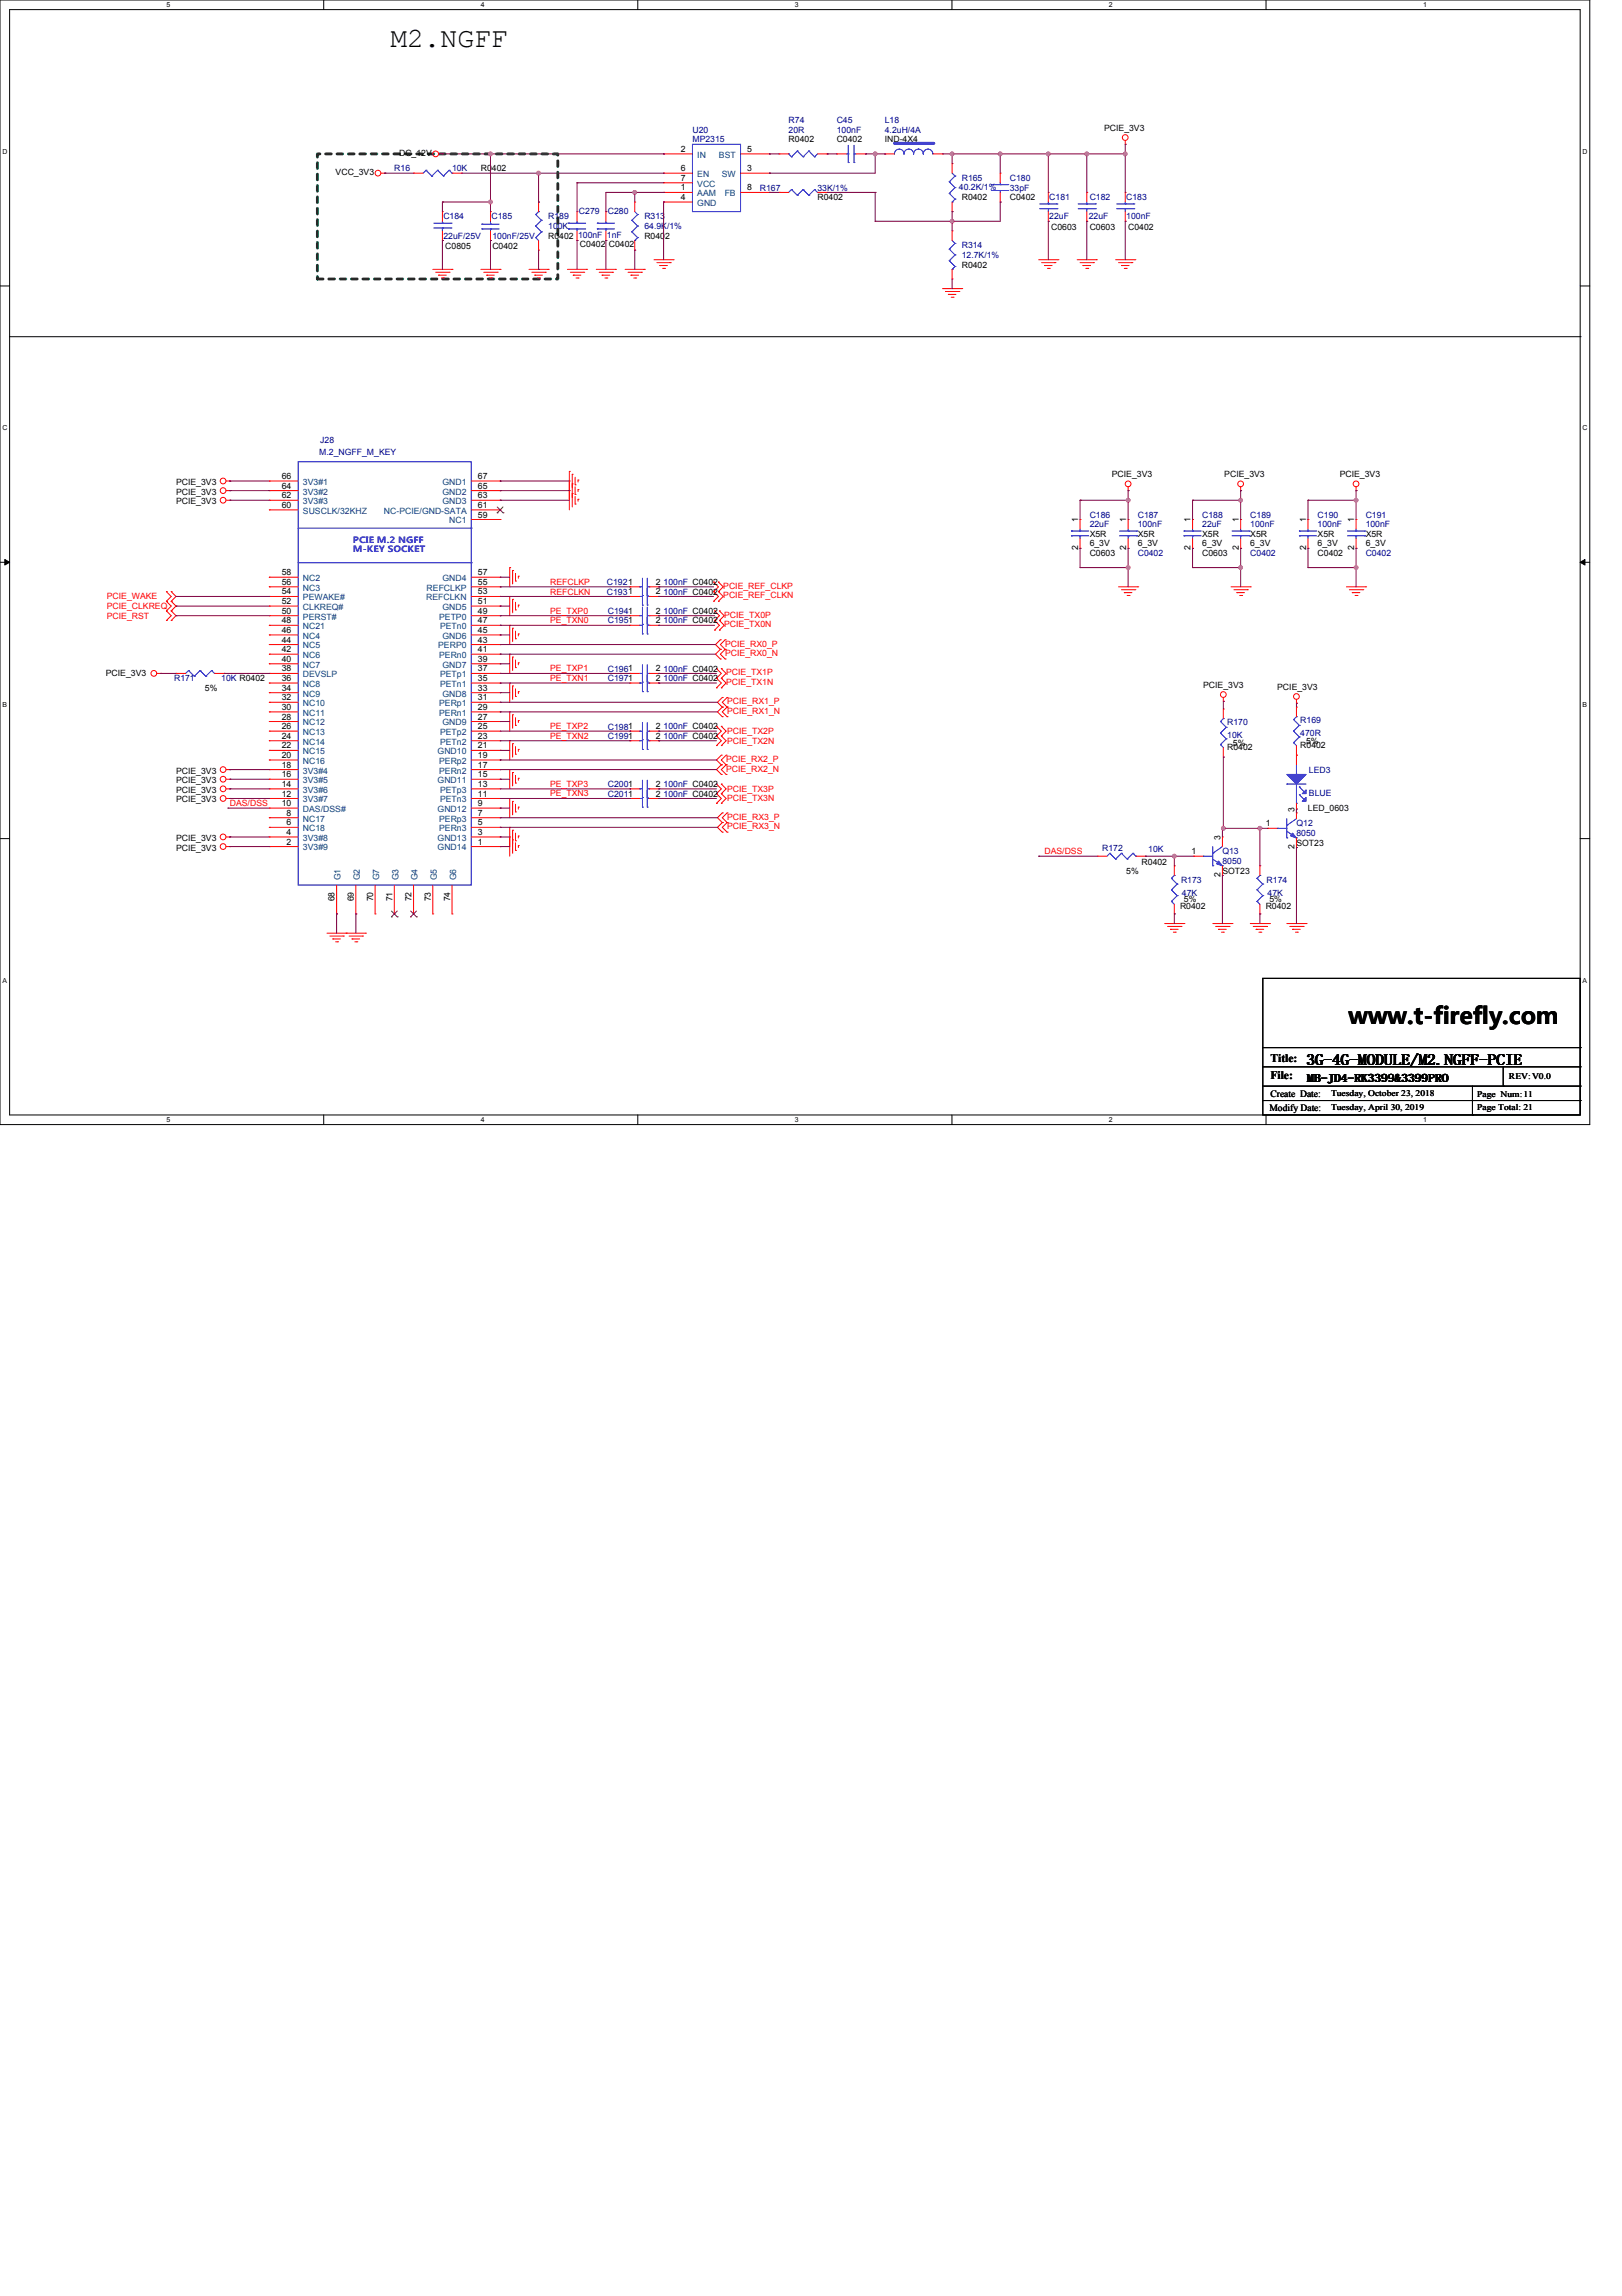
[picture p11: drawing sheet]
<svg xmlns="http://www.w3.org/2000/svg" width="210mm" height="297mm" viewBox="0 0 210 297" stroke-linecap="round" stroke-linejoin="round" font-family="sans-serif">
<defs><g id="words">
<text font-size="3.6" x="50.5" y="6.1">M2.NGFF</text>
<text font-size="3" x="174.5" y="132.5">www.t-firefly.com</text>
<text font-size="2" x="169.1" y="137.7">3G-4G-MODULE/M2.NGFF-PCIE</text>
<g font-size="1.5">
<text x="164.4" y="137.4">Title:</text>
<text x="164.4" y="139.6">File:</text>
<text x="169.2" y="139.9">MB-JD4-RK3399&amp;3399PRO</text>
</g>
<g font-size="1.2">
<text x="164.3" y="143.8">Modify Date:</text>
<text x="164.4" y="141.9">Create Date:</text>
</g>
<g font-size="1.1" fill="#000080">
<text x="89.6" y="17.2">U20</text>
<text x="102.1" y="15.9">R74</text>
<text x="102.1" y="17.2">20R</text>
<text x="108.3" y="15.9">C45</text>
<text x="108.3" y="17.2">100nF</text>
<text x="114.5" y="15.9">L18</text>
<text x="114.5" y="17.2">4.2uH/4A</text>
<text x="51" y="22.2">R16</text>
<text x="58.5" y="22.2">10K</text>
<text x="89.6" y="18.4">MP2315</text>
<text x="124.5" y="23.4">R165</text>
<text x="130.7" y="23.4">C180</text>
<text x="57.4" y="28.4">C184</text>
<text x="63.6" y="28.4">C185</text>
<text x="70.9" y="28.4">R189</text>
<text x="70.9" y="29.6">100K</text>
<text x="74.9" y="27.6">C279</text>
<text x="78.7" y="27.6">C280</text>
<text x="83.4" y="28.4">R313</text>
<text x="83.4" y="29.6">64.9K/1%</text>
<text x="98.3" y="24.7">R167</text>
<text x="105.8" y="24.7">33K/1%</text>
<text x="124.1" y="24.5">40.2K/1%</text>
<text x="130.7" y="24.7">33pF</text>
<text x="135.8" y="25.9">C181</text>
<text x="135.8" y="28.4">22uF</text>
<text x="140.9" y="28.4">22uF</text>
<text x="141" y="25.9">C182</text>
<text x="145.7" y="25.9">C183</text>
<text x="145.7" y="28.4">100nF</text>
<text x="57.4" y="30.9">22uF/25V</text>
<text x="63.7" y="30.9">100nF/25V</text>
<text x="74.8" y="30.7">100nF 1nF</text>
<text x="124.5" y="32.1">R314</text>
<text x="124.5" y="33.4">12.7K/1%</text>
<text x="41.3" y="58.9">M.2_NGFF_M_KEY</text>
<text x="41.4" y="57.3">J28</text>
<text x="141" y="67">C186</text>
<text x="141" y="68.2">22uF</text>
<text x="147.2" y="67">C187</text>
<text x="147.2" y="68.2">100nF</text>
<text x="147.2" y="71.9">C0402</text>
<text x="155.6" y="67">C188</text>
<text x="155.6" y="68.2">22uF</text>
<text x="161.8" y="67">C189</text>
<text x="161.8" y="68.2">100nF</text>
<text x="161.8" y="71.9">C0402</text>
<text x="170.5" y="67">C190</text>
<text x="170.5" y="68.2">100nF</text>
<text x="176.7" y="67">C191</text>
<text x="176.7" y="68.2">100nF</text>
<text x="176.7" y="71.9">C0402</text>
<text x="78.5" y="76.9">C1931</text>
<text x="78.5" y="75.7">C1921</text>
<text x="85.9" y="76.9">100nF C0402</text>
<text x="85.9" y="75.7">100nF C0402</text>
<text x="78.7" y="79.4">C1941</text>
<text x="78.7" y="80.7">C1951</text>
<text x="85.9" y="79.4">100nF C0402</text>
<text x="85.9" y="80.7">100nF C0402</text>
<text x="22.5" y="88.1">R171</text>
<text x="28.6" y="88.1">10K R0402</text>
<text x="78.7" y="86.9">C1961</text>
<text x="78.7" y="88.1">C1971</text>
<text x="85.9" y="86.9">100nF C0402</text>
<text x="85.9" y="88.1">100nF C0402</text>
<text x="78.7" y="94.5">C1981</text>
<text x="78.7" y="95.6">C1991</text>
<text x="85.9" y="94.3">100nF C0402</text>
<text x="85.9" y="95.6">100nF C0402</text>
<text x="158.8" y="93.9">R170</text>
<text x="158.8" y="95.5">10K</text>
<text x="168.3" y="93.6">R169</text>
<text x="168.3" y="95.2">470R</text>
<text x="78.7" y="101.8">C2001</text>
<text x="85.9" y="101.8">100nF C0402</text>
<text x="169.4" y="99.9">LED3</text>
<text x="78.7" y="103.1">C2011</text>
<text x="85.9" y="103.1">100nF C0402</text>
<text x="167.8" y="106.9">Q12</text>
<text x="169.4" y="102.9">BLUE</text>
<text x="142.6" y="110.2">R172</text>
<text x="148.6" y="110.3">10K</text>
<text x="158.2" y="110.5">Q13</text>
<text x="158.2" y="111.8">8050</text>
<text x="167.8" y="108.2">8050</text>
<text x="152.8" y="114.3">R173</text>
<text x="153" y="115.9">47K</text>
<text x="163.9" y="114.3">R174</text>
<text x="164" y="115.9">47K</text>
</g>
<g font-size="1.1">
<text x="142.9" y="16.9">PCIE_3V3</text>
<text x="43.4" y="22.7">VCC_3V3</text>
<text x="51.7" y="20.2">DC_12V</text>
<text x="62.2" y="22.2">R0402</text>
<text x="88.1" y="19.7">2</text>
<text x="88.1" y="22.1">6</text>
<text x="88.1" y="23.4">7</text>
<text x="96.7" y="22.1">3</text>
<text x="96.7" y="19.7">5</text>
<text x="102.1" y="18.4">R0402</text>
<text x="108.3" y="18.4">C0402</text>
<text x="114.5" y="18.4">IND-4X4</text>
<text x="88.1" y="24.6">1</text>
<text x="88.1" y="25.9">4</text>
<text x="96.7" y="24.6">8</text>
<text x="105.8" y="25.9">R0402</text>
<text x="124.5" y="25.9">R0402</text>
<text x="130.7" y="25.9">C0402</text>
<text x="136" y="29.8">C0603</text>
<text x="141" y="29.8">C0603</text>
<text x="146" y="29.8">C0402</text>
<text x="57.6" y="32.2">C0805</text>
<text x="63.7" y="32.2">C0402</text>
<text x="70.9" y="30.9">R0402</text>
<text x="75.1" y="32">C0402</text>
<text x="78.8" y="32">C0402</text>
<text x="83.4" y="30.9">R0402</text>
<text x="124.5" y="34.6">R0402</text>
<text x="22.8" y="65.2">PCIE_3V3</text>
<text x="22.8" y="64">PCIE_3V3</text>
<text x="22.8" y="62.7">PCIE_3V3</text>
<text x="36.5" y="65.7">60</text>
<text x="36.5" y="64.5">62</text>
<text x="36.5" y="63.2">64</text>
<text x="36.5" y="62">66</text>
<text x="61.9" y="65.7">61</text>
<text x="61.9" y="64.5">63</text>
<text x="61.9" y="62">67</text>
<text x="61.9" y="63.2">65</text>
<text x="143.9" y="61.7">PCIE_3V3</text>
<text x="158.4" y="61.7">PCIE_3V3</text>
<text x="173.4" y="61.7">PCIE_3V3</text>
<text x="61.9" y="67">59</text>
<text x="139.5" y="71.2" transform="rotate(-90 139.5 71.2)">2</text>
<text x="139.5" y="67.6" transform="rotate(-90 139.5 67.6)">1</text>
<text x="141" y="71.9">C0603</text>
<text x="141" y="69.5">X5R</text>
<text x="141" y="70.7">6_3V</text>
<text x="145.7" y="71.2" transform="rotate(-90 145.7 71.2)">2</text>
<text x="145.7" y="67.6" transform="rotate(-90 145.7 67.6)">1</text>
<text x="147.2" y="69.5">X5R</text>
<text x="147.2" y="70.7">6_3V</text>
<text x="154.1" y="71.2" transform="rotate(-90 154.1 71.2)">2</text>
<text x="154.1" y="67.6" transform="rotate(-90 154.1 67.6)">1</text>
<text x="155.6" y="71.9">C0603</text>
<text x="155.6" y="69.5">X5R</text>
<text x="155.6" y="70.7">6_3V</text>
<text x="160.3" y="71.2" transform="rotate(-90 160.3 71.2)">2</text>
<text x="160.3" y="67.6" transform="rotate(-90 160.3 67.6)">1</text>
<text x="161.8" y="69.5">X5R</text>
<text x="161.8" y="70.7">6_3V</text>
<text x="169" y="71.2" transform="rotate(-90 169 71.2)">2</text>
<text x="169" y="67.6" transform="rotate(-90 169 67.6)">1</text>
<text x="170.5" y="71.9">C0402</text>
<text x="170.5" y="69.5">X5R</text>
<text x="170.5" y="70.7">6_3V</text>
<text x="175.2" y="71.2" transform="rotate(-90 175.2 71.2)">2</text>
<text x="175.2" y="67.6" transform="rotate(-90 175.2 67.6)">1</text>
<text x="176.7" y="69.5">X5R</text>
<text x="176.7" y="70.7">6_3V</text>
<text x="36.5" y="76.9">54</text>
<text x="36.5" y="75.7">56</text>
<text x="36.5" y="74.4">58</text>
<text x="61.9" y="76.9">53</text>
<text x="61.9" y="75.7">55</text>
<text x="61.9" y="74.4">57</text>
<text x="84.9" y="76.9">2</text>
<text x="84.9" y="75.7">2</text>
<text x="36.5" y="83.1">44</text>
<text x="36.5" y="81.9">46</text>
<text x="36.5" y="80.6">48</text>
<text x="36.5" y="79.4">50</text>
<text x="36.5" y="78.2">52</text>
<text x="61.9" y="83.1">43</text>
<text x="61.9" y="81.9">45</text>
<text x="61.9" y="80.6">47</text>
<text x="61.9" y="79.4">49</text>
<text x="61.9" y="78.2">51</text>
<text x="84.9" y="79.4">2</text>
<text x="84.9" y="80.6">2</text>
<text x="13.7" y="87.5">PCIE_3V3</text>
<text x="26.5" y="89.4">5%</text>
<text x="36.5" y="89.4">34</text>
<text x="36.5" y="88.1">36</text>
<text x="36.5" y="86.9">38</text>
<text x="36.5" y="85.6">40</text>
<text x="36.5" y="84.4">42</text>
<text x="61.9" y="89.4">33</text>
<text x="61.9" y="88.1">35</text>
<text x="61.9" y="86.9">37</text>
<text x="61.9" y="85.6">39</text>
<text x="61.9" y="84.4">41</text>
<text x="84.9" y="86.9">2</text>
<text x="84.9" y="88.1">2</text>
<text x="155.7" y="89">PCIE_3V3</text>
<text x="165.3" y="89.2">PCIE_3V3</text>
<text x="36.5" y="95.6">24</text>
<text x="36.5" y="94.3">26</text>
<text x="36.5" y="93.1">28</text>
<text x="36.5" y="91.8">30</text>
<text x="36.5" y="90.6">32</text>
<text x="61.9" y="95.6">23</text>
<text x="61.9" y="90.6">31</text>
<text x="61.9" y="91.8">29</text>
<text x="61.9" y="93.1">27</text>
<text x="61.9" y="94.3">25</text>
<text x="84.9" y="94.3">2</text>
<text x="84.9" y="95.6">2</text>
<text x="22.8" y="101.3">PCIE_3V3</text>
<text x="22.8" y="100.1">PCIE_3V3</text>
<text x="36.5" y="101.8">14</text>
<text x="36.5" y="100.6">16</text>
<text x="36.5" y="99.3">18</text>
<text x="36.5" y="98.1">20</text>
<text x="36.5" y="96.8">22</text>
<text x="61.9" y="101.8">13</text>
<text x="61.9" y="100.6">15</text>
<text x="61.9" y="99.3">17</text>
<text x="61.9" y="98.1">19</text>
<text x="61.9" y="96.8">21</text>
<text x="84.9" y="101.8">2</text>
<text x="158.8" y="97">R0402</text>
<text x="159.6" y="96.5">5%</text>
<text x="168.3" y="96.7">R0402</text>
<text x="169" y="96.2">5%</text>
<text x="22.8" y="103.8">PCIE_3V3</text>
<text x="22.8" y="102.6">PCIE_3V3</text>
<text x="36.5" y="104.3">10</text>
<text x="36.5" y="103">12</text>
<text x="37.1" y="106.8">6</text>
<text x="37.1" y="105.5">8</text>
<text x="61.9" y="106.8">5</text>
<text x="61.9" y="105.5">7</text>
<text x="61.9" y="104.3">9</text>
<text x="61.9" y="103">11</text>
<text x="84.9" y="103">2</text>
<text x="163.8" y="106.9">1</text>
<text x="167.5" y="105" transform="rotate(-90 167.5 105)">3</text>
<text x="169.3" y="104.9">LED_0603</text>
<text x="22.8" y="110">PCIE_3V3</text>
<text x="22.8" y="108.8">PCIE_3V3</text>
<text x="37.1" y="109.3">2</text>
<text x="37.1" y="108">4</text>
<text x="61.9" y="109.3">1</text>
<text x="61.9" y="108">3</text>
<text x="145.7" y="113">5%</text>
<text x="147.7" y="111.9">R0402</text>
<text x="154.2" y="110.5">1</text>
<text x="157.9" y="113.5" transform="rotate(-90 157.9 113.5)">2</text>
<text x="157.9" y="108.7" transform="rotate(-90 157.9 108.7)">3</text>
<text x="158.2" y="113">SOT23</text>
<text x="167.5" y="109.9" transform="rotate(-90 167.5 109.9)">2</text>
<text x="167.8" y="109.4">SOT23</text>
<text x="43.3" y="116.6" transform="rotate(-90 43.3 116.6)">68</text>
<text x="45.8" y="116.6" transform="rotate(-90 45.8 116.6)">69</text>
<text x="48.3" y="116.6" transform="rotate(-90 48.3 116.6)">70</text>
<text x="50.8" y="116.6" transform="rotate(-90 50.8 116.6)">71</text>
<text x="53.3" y="116.6" transform="rotate(-90 53.3 116.6)">72</text>
<text x="55.8" y="116.6" transform="rotate(-90 55.8 116.6)">73</text>
<text x="58.2" y="116.6" transform="rotate(-90 58.2 116.6)">74</text>
<text x="152.7" y="117.6">R0402</text>
<text x="153.2" y="116.8">5%</text>
<text x="163.8" y="117.6">R0402</text>
<text x="164.3" y="116.8">5%</text>
<text x="172.3" y="141.8">Tuesday, October 23, 2018</text>
<text x="172.3" y="143.6">Tuesday, April 30, 2019</text>
<text x="191.2" y="141.9">Page Num:11</text>
<text x="191.2" y="143.6">Page Total: 21</text>
<text x="195.3" y="139.6">REV:V0.0</text>
</g>
<g font-size="1.1" fill="#004080">
<text x="90.2" y="20.4">IN</text>
<text x="90.2" y="22.9">EN</text>
<text x="93" y="20.4">BST</text>
<text x="93.4" y="22.9">SW</text>
<text x="90.2" y="24.1">VCC</text>
<text x="90.2" y="25.4">AAM</text>
<text x="90.2" y="26.6">GND</text>
<text x="93.8" y="25.4">FB</text>
<text x="39.2" y="65.2">3V3#3</text>
<text x="39.2" y="64">3V3#2</text>
<text x="39.2" y="62.7">3V3#1</text>
<text x="57.3" y="65.2">GND3</text>
<text x="57.3" y="62.7">GND1</text>
<text x="57.3" y="64">GND2</text>
<text x="39.2" y="66.5">SUSCLK/32KHZ</text>
<text x="49.7" y="66.5">NC-PCIE/GND-SATA</text>
<text x="58.1" y="67.7">NC1</text>
<text x="39.2" y="77.7">PEWAKE#</text>
<text x="39.2" y="76.4">NC3</text>
<text x="39.2" y="75.2">NC2</text>
<text x="55.1" y="77.7">REFCLKN</text>
<text x="55.2" y="76.4">REFCLKP</text>
<text x="57.3" y="75.2">GND4</text>
<text x="39.2" y="83.9">NC5</text>
<text x="39.2" y="82.6">NC4</text>
<text x="39.2" y="81.4">NC21</text>
<text x="39.2" y="80.2">PERST#</text>
<text x="39.2" y="78.9">CLKREQ#</text>
<text x="56.7" y="83.9">PERP0</text>
<text x="56.8" y="80.2">PETP0</text>
<text x="56.9" y="81.4">PETn0</text>
<text x="57.3" y="82.6">GND6</text>
<text x="57.3" y="78.9">GND5</text>
<text x="39.2" y="88.9">NC8</text>
<text x="39.2" y="87.6">DEVSLP</text>
<text x="39.2" y="86.4">NC7</text>
<text x="39.2" y="85.1">NC6</text>
<text x="56.8" y="85.1">PERn0</text>
<text x="56.9" y="88.9">PETn1</text>
<text x="56.9" y="87.6">PETp1</text>
<text x="57.3" y="86.4">GND7</text>
<text x="39.2" y="95.1">NC13</text>
<text x="39.2" y="93.8">NC12</text>
<text x="39.2" y="92.6">NC11</text>
<text x="39.2" y="91.4">NC10</text>
<text x="39.2" y="90.1">NC9</text>
<text x="56.8" y="91.4">PERp1</text>
<text x="56.8" y="92.6">PERn1</text>
<text x="56.9" y="95.1">PETp2</text>
<text x="57.3" y="90.1">GND8</text>
<text x="57.3" y="93.8">GND9</text>
<text x="39.2" y="101.3">3V3#5</text>
<text x="39.2" y="100.1">3V3#4</text>
<text x="39.2" y="98.8">NC16</text>
<text x="39.2" y="97.6">NC15</text>
<text x="39.2" y="96.3">NC14</text>
<text x="56.6" y="101.3">GND11</text>
<text x="56.6" y="97.6">GND10</text>
<text x="56.8" y="100.1">PERn2</text>
<text x="56.8" y="98.8">PERp2</text>
<text x="56.9" y="96.3">PETn2</text>
<text x="39.2" y="107.5">NC18</text>
<text x="39.2" y="106.3">NC17</text>
<text x="39.2" y="105">DAS/DSS#</text>
<text x="39.2" y="103.8">3V3#7</text>
<text x="39.2" y="102.6">3V3#6</text>
<text x="56.6" y="105">GND12</text>
<text x="56.8" y="107.5">PERn3</text>
<text x="56.8" y="106.3">PERp3</text>
<text x="56.9" y="103.8">PETn3</text>
<text x="56.9" y="102.6">PETp3</text>
<text x="39.2" y="110">3V3#9</text>
<text x="39.2" y="108.8">3V3#8</text>
<text x="44.1" y="113.9" transform="rotate(-90 44.1 113.9)">G1</text>
<text x="46.6" y="113.9" transform="rotate(-90 46.6 113.9)">G2</text>
<text x="49.1" y="113.9" transform="rotate(-90 49.1 113.9)">G7</text>
<text x="51.5" y="113.9" transform="rotate(-90 51.5 113.9)">G3</text>
<text x="54" y="113.9" transform="rotate(-90 54 113.9)">G4</text>
<text x="56.5" y="113.9" transform="rotate(-90 56.5 113.9)">G5</text>
<text x="56.6" y="110">GND14</text>
<text x="56.6" y="108.8">GND13</text>
<text x="59" y="113.9" transform="rotate(-90 59 113.9)">G6</text>
</g>
<g font-size="1.1" fill="#00f">
<text x="45.7" y="70.3">PCIE M.2 NGFF</text>
<text x="45.7" y="71.4">M-KEY SOCKET</text>
</g>
<g font-size="1.1" fill="#f00">
<text x="13.8" y="77.5">PCIE_WAKE</text>
<text x="71.2" y="76.9">REFCLKN</text>
<text x="71.2" y="75.7">REFCLKP</text>
<text x="93.6" y="76.2">PCIE_REF_CLKP</text>
<text x="93.6" y="77.4">PCIE_REF_CLKN</text>
<text x="13.8" y="80">PCIE_RST</text>
<text x="13.8" y="78.8">PCIE_CLKREQ</text>
<text x="71.2" y="80.6">PE_TXN0</text>
<text x="71.2" y="79.4">PE_TXP0</text>
<text x="93.7" y="79.9">PCIE_TX0P</text>
<text x="93.7" y="81.2">PCIE_TX0N</text>
<text x="93.8" y="83.6">PCIE_RX0_P</text>
<text x="71.2" y="86.8">PE_TXP1</text>
<text x="71.2" y="88.1">PE_TXN1</text>
<text x="93.8" y="84.9">PCIE_RX0_N</text>
<text x="94" y="87.4">PCIE_TX1P</text>
<text x="94" y="88.6">PCIE_TX1N</text>
<text x="71.2" y="94.3">PE_TXP2</text>
<text x="71.2" y="95.6">PE_TXN2</text>
<text x="94.1" y="92.4">PCIE_RX1_N</text>
<text x="94.1" y="91.1">PCIE_RX1_P</text>
<text x="94.1" y="95">PCIE_TX2P</text>
<text x="71.2" y="101.8">PE_TXP3</text>
<text x="94" y="99.8">PCIE_RX2_N</text>
<text x="94" y="98.6">PCIE_RX2_P</text>
<text x="94.1" y="96.2">PCIE_TX2N</text>
<text x="29.7" y="104.3">DAS/DSS</text>
<text x="71.2" y="103">PE_TXN3</text>
<text x="94.1" y="102.4">PCIE_TX3P</text>
<text x="94.1" y="103.7">PCIE_TX3N</text>
<text x="94.1" y="107.3">PCIE_RX3_N</text>
<text x="94.1" y="106">PCIE_RX3_P</text>
<text x="135.2" y="110.5">DAS/DSS</text>
</g>
<g font-size=".9">
<text x="21.6" y=".9">5</text>
<text x="62.2" y=".9">4</text>
<text x="102.9" y=".9">3</text>
<text x="143.5" y=".9">2</text>
<text x="184.2" y=".9">1</text>
<text x=".3" y="19.9">D</text>
<text x="204.8" y="19.9">D</text>
<text x=".3" y="55.7">C</text>
<text x="204.8" y="55.7">C</text>
<text x=".3" y="91.4">B</text>
<text x="204.8" y="91.4">B</text>
<text x=".3" y="127.2">A</text>
<text x="204.8" y="127.2">A</text>
<text x="21.6" y="145.2">5</text>
<text x="62.2" y="145.2">4</text>
<text x="102.9" y="145.2">3</text>
<text x="143.5" y="145.2">2</text>
<text x="184.2" y="145.2">1</text>
</g>
</g></defs>
<path d="M0 0h205.7v145.5h-205.7zM1.2 1.2h203.3v143h-203.3z" fill="none" stroke="#000" stroke-width=".13"/>
<g fill="#fff">
<path d="M21.6 .1h.5v1h-.5z"/>
<path d="M21.6 144.4h.5v1h-.5z"/>
</g>
<path d="M41.9 0v1.2M41.9 144.2v1.3" fill="none" stroke="#000" stroke-width=".13"/>
<g fill="#fff">
<path d="M62.2 .1h.5v1h-.5z"/>
<path d="M62.2 144.4h.5v1h-.5z"/>
</g>
<path d="M82.5 0v1.2M82.5 144.2v1.3" fill="none" stroke="#000" stroke-width=".13"/>
<g fill="#fff">
<path d="M102.9 .1h.5v1h-.5z"/>
<path d="M102.9 144.4h.5v1h-.5z"/>
</g>
<path d="M123.2 0v1.2M123.2 144.2v1.3" fill="none" stroke="#000" stroke-width=".13"/>
<g fill="#fff">
<path d="M143.5 .1h.5v1h-.5z"/>
<path d="M143.5 144.4h.5v1h-.5z"/>
</g>
<path d="M163.8 0v1.2M163.8 144.2v1.3" fill="none" stroke="#000" stroke-width=".13"/>
<g fill="#fff">
<path d="M184.2 .1h.5v1h-.5z"/>
<path d="M184.2 144.4h.5v1h-.5z"/>
<path d="M.3 19.1h.7v1h-.7z"/>
<path d="M204.8 19.1h.6v1h-.6z"/>
<path d="M.3 54.9h.7v1h-.7z"/>
<path d="M204.8 54.9h.6v1h-.6z"/>
</g>
<path d="M0 37h1.2M204.5 37h1.2" fill="none" stroke="#000" stroke-width=".13"/>
<g fill="#fff">
<path d="M.3 90.6h.6v1h-.6z"/>
<path d="M204.8 90.6h.6v1h-.6z"/>
</g>
<path d="M0 72.7h1.2M.6 72.4l.6 .3-.6 .4zM204.5 72.7l.6-.3v.7zM204.5 72.7h1.2" fill="none" stroke="#000" stroke-width=".13"/>
<path d="M.6 72.4l.6 .3-.6 .4zM204.5 72.7l.6-.3v.7z" fill="#000"/>
<g fill="#fff">
<path d="M.3 126.4h.6v1h-.6z"/>
<path d="M204.8 126.4h.6v1h-.6z"/>
</g>
<g fill="none" stroke="#000" stroke-width=".13">
<path d="M1.2 43.6h203.3M204.5 43.6h.1M0 108.5h1.2M204.5 108.5h1.2M163.4 126.6h41.1v17.6h-41.1zM163.4 135.5h41.1M163.4 138h41.1M194.5 138v2.5M204.5 135.5h.1M204.5 138h.1M163.4 140.5h41.1M163.4 142.4h41.1"/>
<path d="M190.6 144.2h.1M190.6 140.5v3.7M194.5 140.5h.1M204.5 140.5h.1M204.5 142.4h.1"/>
</g>
<path d="M41.1 19.9h31.1v16.2h-31.1z" fill="none" stroke="#008000" stroke-width=".37" stroke-dasharray=".7 .7"/>
<g fill="none" stroke="#f00" stroke-width=".13">
<path d="M56.8 19.9h.5M57.3 19.9h.1M145.6 18.7h.1M145.6 18.2v.5M49.3 22.4h.5M49.8 22.4h.1M56 34.8h2.5M56.4 35.2h1.7M56.8 35.6h.1M56.8 35.6h.9M57.1 36h.3M57.4 36h.1"/>
<path d="M58.1 35.2h.1M58.5 34.8h.1M62.2 34.8h2.5M62.6 35.2h1.7M63 35.6h.1M63 35.6h1M63.3 36h.3M63.5 31.1h.1M63.5 27.4h.1M63.5 27.4v1.2M63.5 29.9v1.2M63.6 36h.1"/>
<path d="M64.3 35.2h.1M64.7 34.8h.1M68.5 34.8h2.4M68.8 35.2h1.8M69.2 35.6h.1M69.2 35.6h1M69.6 36h.2M69.8 36h.1M70.6 35.2h.1M70.9 34.8h.1M73.4 34.8h2.5M73.8 35.2h1.7"/>
<path d="M74.2 35.6h.1M74.2 35.6h1M74.5 36h.3M74.8 36h.1M75.5 35.2h.1M75.9 34.8h.1M77.2 34.8h2.5M77.5 35.2h1.8M77.9 35.6h.1M77.9 35.6h1M78.3 36h.2M78.4 31.1h.1"/>
<path d="M78.4 27.4h.1M78.4 27.4v1.2M78.4 29.9v1.2M78.5 36h.1M79.3 35.2h.1M79.7 34.8h.1M80.9 34.8h2.5M81.3 35.2h1.7M81.6 35.6h.1M81.6 35.6h1M82 36h.3M82.3 36h.1"/>
<path d="M83 35.2h.1M83.4 34.8h.1M84.6 33.6h2.5M85 34h1.7M85.4 34.4h.1M85.4 34.4h1M85.8 34.7h.2M86 34.7h.1M86.7 34h.1M87.1 33.6h.1M122 37.3h2.5M122.3 37.7h1.8"/>
<path d="M122.7 38.1h.1M122.7 38.1h1M123.1 38.5h.2M123.2 29.9h.1M123.2 36.1h.1M123.2 29.9v1.2M123.2 34.8v1.3M123.3 38.5h.1M124.1 37.7h.1M124.5 37.3h.1M134.4 33.6h2.5M134.8 34h1.7"/>
<path d="M135.2 34.4h.1M135.2 34.4h1M135.5 34.7h.3M135.8 34.7h.1M136.5 34h.1M136.9 33.6h.1M139.4 33.6h2.5M139.8 34h1.7M140.1 34.4h.1M140.1 34.4h1M140.5 34.7h.3M140.8 34.7h.1"/>
<path d="M141.5 34h.1M141.9 33.6h.1M144.4 33.6h2.5M144.7 34h1.8M145.1 34.4h.1M145.1 34.4h1M145.5 34.7h.2M145.7 34.7h.1M146.5 34h.1M146.9 33.6h.1M21.5 79h.1M21.5 76.5h.1"/>
<path d="M21.5 77.8h.1M21.5 79l.7 .7-.7 .6M21.5 76.5l.7 .7-.7 .6M21.5 77.8l.7 .6-.7 .6M22.2 79h.1M22.2 77.8h.1M22.2 76.5h.1M22.2 79l.6 .7-.6 .6M22.2 76.5l.6 .7-.6 .6M22.2 77.8l.6 .6-.6 .6M29.2 64.7h.5M29.2 63.5h.5"/>
<path d="M29.2 62.2h.5M29.7 64.7h.1M29.7 63.5h.1M29.7 62.2h.1M66 77.2h.1M66 73.4h.1M66 73.4v2.5M66 77.2v2.5M66.3 77.5h.1M66.3 73.8h.1M66.3 73.8v1.7M66.3 77.5v1.8"/>
<path d="M66.7 78.9h.1M66.7 75.2h.1M66.7 74.2v1M66.7 77.9v1M67.1 78.3h.1M67.1 74.5h.1M67.1 74.5v.3M67.1 78.3v.2M73.7 61h.1M73.7 62.2h.1M73.7 63.5h.1M73.7 61v5"/>
<path d="M74.1 61.4h.1M74.1 62.6h.1M74.1 63.8h.1M74.1 61.4v4.2M74.4 62.7h.1M74.4 64h.1M74.4 65.2h.1M74.4 61.7v1M74.4 63v1M74.4 64.2v1M74.8 62.1h.1M74.8 63.3h.1"/>
<path d="M74.8 64.6h.1M74.8 62.1v.3M74.8 63.3v.3M74.8 64.6v.2M92.3 76.5h.1M92.3 75.3h.1M92.3 77.8h.1M92.3 75.3l.7 .6-.7 .6M92.3 76.5l.7 .7-.7 .6M92.5 79h.1M92.5 79l.6 .7-.6 .6M93 76.5h.1"/>
<path d="M93 75.3h.1M93 77.8h.1M93 75.3l.6 .6-.6 .6M93 76.5l.6 .7-.6 .6M93.1 79h.1M93.1 79l.6 .7-.6 .6M144.7 75.9h2.5M145.1 76.3h1.8M145.5 76.7h.1M145.5 76.7h1M145.9 77h.2M146 63.5h.1"/>
<path d="M146 63v.5M146.1 77h.1M146.9 76.3h.1M147.2 75.9h.1M159.3 75.9h2.5M159.7 76.3h1.7M160.1 76.7h.1M160.1 76.7h.9M160.4 77h.3M160.6 63.5h.1M160.6 63v.5M160.7 77h.1"/>
<path d="M161.4 76.3h.1M161.8 75.9h.1M174.2 75.9h2.5M174.6 76.3h1.8M175 76.7h.1M175 76.7h1M175.4 77h.2M175.5 63.5h.1M175.5 63v.5M175.6 77h.1M176.4 76.3h.1M176.7 75.9h.1"/>
<path d="M20.3 87.1h.5M20.8 87.1h.1M21.5 80.3h.1M22.2 80.3h.1M22.8 87.1h.1M22.8 87.1h1.2M27.8 87.1h1.2M29 87.1h.1M29.2 99.6h.5M29.7 99.6h.1M66 99.6h.1M66 95.8h.1"/>
<path d="M66 92.1h.1M66 88.4h.1M66 84.6h.1M66 80.9h.1M66 80.9v2.5M66 84.6v2.5M66 88.4v2.5M66 92.1v2.5M66 95.8v2.5M66 99.6v2.5M66.3 99.9h.1M66.3 96.2h.1"/>
<path d="M66.3 92.5h.1M66.3 88.7h.1M66.3 85h.1M66.3 81.3h.1M66.3 81.3v1.7M66.3 85v1.7M66.3 88.7v1.8M66.3 92.5v1.7M66.3 96.2v1.7M66.3 99.9v1.8M66.7 97.6h.1M66.7 93.8h.1"/>
<path d="M66.7 90.1h.1M66.7 86.4h.1M66.7 82.6h.1M66.7 81.6v1M66.7 85.4v1M66.7 89.1v1M66.7 92.8v1M66.7 96.6v1M67.1 97h.1M67.1 93.2h.1M67.1 89.5h.1M67.1 85.8h.1"/>
<path d="M67.1 82h.1M67.1 82v.3M67.1 85.8v.2M67.1 89.5v.2M67.1 93.2v.3M67.1 97v.2M92.5 80.3h.1M92.5 81.5h.1M92.5 80.3l.6 .6-.6 .6M92.7 87.7h.1M92.7 86.5h.1M92.7 89h.1"/>
<path d="M92.7 95.2h.1M92.7 94h.1M92.7 96.5h.1M92.7 86.5l.6 .6-.6 .6M92.7 87.7l.6 .7-.6 .6M92.7 94l.6 .6-.6 .6M92.7 95.2l.6 .6-.6 .7M93.1 80.3h.1M93.1 81.5h.1M93.1 80.3l.6 .6-.6 .6M93.2 84h.1M93.2 85.3h.1"/>
<path d="M93.2 82.8h.1M93.2 84l-.6 .6 .6 .7M93.2 82.8l-.6 .6 .6 .6M93.3 87.7h.1M93.3 86.5h.1M93.3 89h.1M93.3 95.2h.1M93.3 94h.1M93.3 96.5h.1M93.3 98.9h.1M93.3 97.7h.1M93.3 86.5l.7 .6-.7 .6"/>
<path d="M93.3 87.7l.7 .7-.7 .6M93.3 94l.7 .6-.7 .6M93.3 95.2l.7 .6-.7 .7M93.3 98.9l-.6 .7 .6 .6M93.3 97.7l-.6 .6 .6 .6M93.5 91.5h.1M93.5 92.7h.1M93.5 90.2h.1M93.5 91.5l-.7 .6 .7 .6M93.5 90.2l-.7 .7 .7 .6M93.8 85.3h.1M93.8 84h.1"/>
<path d="M93.8 82.8h.1M93.8 84l-.6 .6 .6 .7M93.8 82.8l-.6 .6 .6 .6M94 98.9h.1M94 97.7h.1M94 98.9l-.7 .7 .7 .6M94 97.7l-.7 .6 .7 .6M94.1 92.7h.1M94.1 91.5h.1M94.1 90.2h.1M94.1 91.5l-.6 .6 .6 .6M94.1 90.2l-.6 .7 .6 .6"/>
<path d="M158.3 90.7h.1M158.3 90.2v.5M167.8 91h.1M167.8 90.5v.5M29.2 109.5h.5M29.2 108.3h.5M29.2 103.3h.5M29.2 102.1h.5M29.2 100.8h.5M29.7 109.5h.1M29.7 108.3h.1M29.7 103.3h.1"/>
<path d="M29.7 102.1h.1M29.7 100.8h.1M66 108.3h.1M66 107h.1M66 103.3h.1M66 103.3v2.5M66 107v3.8M66.3 108.7h.1M66.3 107.4h.1M66.3 103.7h.1M66.3 103.7v1.7M66.3 107.4v3"/>
<path d="M66.7 110h.1M66.7 108.8h.1M66.7 105h.1M66.7 101.3h.1M66.7 100.3v1M66.7 104.1v.9M66.7 107.8v1M66.7 109v1M67.1 109.4h.1M67.1 108.2h.1M67.1 104.4h.1M67.1 100.7h.1"/>
<path d="M67.1 100.7v.2M67.1 104.4v.3M67.1 108.2v.2M67.1 109.4v.3M92.7 102.7h.1M92.7 101.4h.1M92.7 103.9h.1M92.7 101.4l.6 .7-.6 .6M92.7 102.7l.6 .6-.6 .6M93.3 102.7h.1M93.3 101.4h.1M93.3 103.9h.1"/>
<path d="M93.3 100.2h.1M93.3 101.4l.7 .7-.7 .6M93.3 102.7l.7 .6-.7 .6M93.5 106.4h.1M93.5 107.7h.1M93.5 105.2h.1M93.5 106.4l-.7 .6 .7 .7M93.5 105.2l-.7 .6 .7 .6M94 100.2h.1M94.1 107.7h.1M94.1 106.4h.1M94.1 105.2h.1"/>
<path d="M94.1 106.4l-.6 .6 .6 .7M94.1 105.2l-.6 .6 .6 .6M142 110.8h.1M142 110.8h1.3M147 110.8h1.2M148.2 110.8h.1M150.7 119.5h2.5M151.1 119.9h1.7M152.8 119.9h.1M153.2 119.5h.1M156.9 119.5h2.5M157.3 119.9h1.8"/>
<path d="M159.1 119.9h.1M159.4 119.5h.1M161.8 119.5h2.5M162.2 119.9h1.7M163.9 119.9h.1M164.3 119.5h.1M166.5 119.5h2.5M166.9 119.9h1.7M168.6 119.9h.1M169 119.5h.1M42.3 120.7h5M42.7 121.1h1.7"/>
<path d="M43.1 121.5h.1M43.1 121.5h1M43.4 121.8h.3M43.7 121.8h.1M44.4 121.1h.1M44.8 120.7h.1M45.2 121.1h1.7M45.6 121.5h.1M45.6 121.5h.9M45.9 121.8h.3M46.2 121.8h.1M46.9 121.1h.1"/>
<path d="M47.3 120.7h.1M151.5 120.2h.1M151.5 120.2h1M151.8 120.6h.3M152.1 120.6h.1M157.7 120.2h.1M157.7 120.2h1M158.1 120.6h.2M158.3 120.6h.1M162.5 120.2h.1M162.5 120.2h1M162.9 120.6h.3"/>
<path d="M163.2 120.6h.1M167.3 120.2h.1M167.3 120.2h1M167.6 120.6h.3M167.9 120.6h.1"/>
<circle cx="56.4" cy="19.9" r=".37"/>
<circle cx="145.6" cy="17.8" r=".37"/>
<circle cx="48.9" cy="22.4" r=".37"/>
<circle cx="28.9" cy="63.5" r=".37"/>
<circle cx="28.9" cy="64.7" r=".37"/>
<circle cx="28.9" cy="62.2" r=".37"/>
<circle cx="146" cy="62.6" r=".37"/>
<circle cx="160.5" cy="62.6" r=".37"/>
<circle cx="175.5" cy="62.6" r=".37"/>
<circle cx="19.9" cy="87.1" r=".37"/>
<circle cx="28.9" cy="99.6" r=".37"/>
<circle cx="158.3" cy="89.9" r=".37"/>
<circle cx="167.8" cy="90.1" r=".37"/>
<circle cx="28.9" cy="100.8" r=".37"/>
<circle cx="28.9" cy="108.3" r=".37"/>
<circle cx="28.9" cy="102.1" r=".37"/>
<circle cx="28.9" cy="109.5" r=".37"/>
<circle cx="28.9" cy="103.3" r=".37"/>
</g>
<g fill="none" stroke="#00f" stroke-width=".13">
<path d="M62.4 29h.1M62.4 29.6h.1M62.4 29.6h2.2M62.4 29h2.2M63.5 29.6h.1M63.5 29h.1M63.5 28.6v.4M63.5 29.6v.3M77.3 28.9h.1M77.3 29.6h.1M77.3 28.9h2.2M77.3 29.6h2.2"/>
<path d="M78.4 29.6h.1M78.4 28.9h.1M78.4 28.6v.3M78.4 29.6v.3M122.8 32.2h.1M122.8 33.7h.1M122.8 32.2l.8 .8M122.8 33.7l.8 .8M123.2 34.8h.1M123.2 31.1l.4 .4M123.6 31.5h.1M123.6 33h.1"/>
<path d="M123.6 34.5h.1M123.6 31.5l-.8 .7M123.6 33l-.8 .7M123.6 34.5l-.4 .3M24.4 86.7h.1M24.4 86.7l-.4 .4M24.4 86.7l.7 .8M25.1 87.5h.1M25.9 86.7h.1M25.9 86.7l-.8 .8M25.9 86.7l.7 .8M26.6 87.5h.1"/>
<path d="M27.4 86.7h.1M27.4 86.7l-.8 .8M27.4 86.7l.4 .4M27.8 87.1h.1M143.6 110.4h.1M143.6 110.4l-.3 .4M143.6 110.4l.8 .7M144.4 111.1h.1M145.1 110.4h.1M145.1 110.4l-.7 .7M145.1 110.4l.8 .7M145.9 111.1h.1"/>
<path d="M146.6 110.4h.1M146.6 110.4l-.7 .7M146.6 110.4l.4 .4M147 110.8h.1M155.7 110.8h.1M155.7 110.8h1.2M156.9 110.4h.1M156.9 112h.1M156.9 111.1l1.3 .9M156.9 109.5v2.5M158.2 112h.1M158.2 109.5l-1.3 .9"/>
</g>
<path d="M157.7 111.4l.5 .6-.8-.2z" fill="#00f"/>
<g fill="none" stroke="#00f" stroke-width=".13">
<path d="M128.3 23.9h.1M128.3 24.6h.1M128.3 23.9h2.3M128.3 24.6h2.3M129.4 24.6h.1M129.4 23.9h.1M129.4 23.6v.3M129.4 24.6v.3M82.8 79.7h.1M82.8 79.7h.3M83.1 78.5v2.3M83.8 78.5v2.3"/>
<path d="M83.8 79.7h.2M84 79.7h.1M168.1 69.3h.1M168.1 68.7h.1M168.1 69.3h2.3M168.1 68.7h2.3M169.3 68.7h.1M169.3 69.3h.1M169.3 68.5v.2M169.3 69.3v.4M82.8 94.6h.1M82.8 94.6h.3"/>
<path d="M83.1 95.7h.1M83.1 80.8h.1M83.1 93.5v2.2M83.8 95.7h.1M83.8 80.8h.1M83.8 93.5v2.2M83.8 94.6h.2M84 94.6h.1M82.8 103.3h.1M82.8 103.3h.3M83.1 104.4h.1M83.1 102.2v2.2"/>
<path d="M83.8 104.4h.1M83.8 102.2v2.2M83.8 103.3h.2M84 103.3h.1M151.6 116.6h.1M151.6 115.1h.1M151.6 113.6h.1M151.6 116.6l.4 .4M151.6 115.1l.7 .8M151.6 113.6l.7 .8M152 113.3h.1M152 113.3l-.4 .3"/>
<path d="M152.3 115.9h.1M152.3 114.4h.1M152.3 115.9l-.7 .7M152.3 114.4l-.7 .7M157.7 111.4l.5 .6-.8-.2zM165.3 107.2h.1M165.3 107.2h1.2M166.5 106.8h.1M166.5 108.4h.1M166.5 107.5l1.3 .9M166.5 105.9v2.5M167.8 108.4h.1"/>
<path d="M167.8 105.9l-1.3 .9"/>
</g>
<g fill="none" stroke="#f00" stroke-width=".13">
<path d="M129.4 26.1h.1M129.4 22.4h.1M129.4 22.4v1.2M129.4 24.9v1.2M81.5 79.7h.1M81.5 79.7h1.3M84 79.7h1.3M85.3 79.7h.1M169.3 67.2h.1M169.3 70.9h.1M169.3 67.2v1.3M169.3 69.7v1.2"/>
<path d="M81.5 94.6h.1M81.5 94.6h1.3M84 94.6h1.3M85.3 94.6h.1M81.5 103.3h.1M81.5 103.3h1.3M84 103.3h1.3M85.3 103.3h.1M152 118.2h.1M152 112h.1M152 112v1.3M152 117v1.2"/>
<path d="M154.5 110.8h.1M154.5 110.8h1.2M158.2 113.3h.1M158.2 108.3h.1M158.2 108.3v1.2M158.2 112v1.3"/>
</g>
<path d="M167.3 107.8l.5 .6-.8-.2z" fill="#00f"/>
<g fill="none" stroke="#00f" stroke-width=".13">
<path d="M89.6 18.7h6.2v8.7h-6.2zM139.5 27h2.3M139.5 26.4h2.3M140.6 26.4h.1M140.6 27h.1M140.6 26.1v.3M140.6 27v.4M141.8 27h.1M141.8 26.4h.1M144.5 27h2.2M144.5 26.4h2.2M145.6 26.4h.1"/>
<path d="M145.6 27h.1M145.6 26.1v.3M145.6 27v.4M146.7 27h.1M146.7 26.4h.1M82.8 87.1h.1M82.8 87.1h.3M83.1 88.2h.1M83.1 86v2.2M83.8 88.2h.1M83.8 86v2.2M83.8 87.1h.2"/>
<path d="M84 87.1h.1M167.3 107.8l.5 .6-.8-.2z"/>
</g>
<g fill="none" stroke="#f00" stroke-width=".13">
<path d="M85.9 19.9h.1M85.9 19.9h3.7M95.8 19.9h3.8M99.6 19.9h.1M85.9 22.4h.1M85.9 23.6h.1M85.9 24.9h.1M85.9 26.1h.1M85.9 22.4h3.7M85.9 23.6h3.7M85.9 24.9h3.7M85.9 26.1h3.7"/>
<path d="M95.8 22.4h3.8M95.8 24.9h3.8M99.6 24.9h.1M99.6 22.4h.1M140.6 24.9h.1M140.6 28.6h.1M140.6 24.9v1.2M140.6 27.4v1.2M145.6 24.9h.1M145.6 28.6h.1M145.6 24.9v1.2M145.6 27.4v1.2"/>
<path d="M81.5 87.1h.1M81.5 87.1h1.3M84 87.1h1.3M85.3 87.1h.1M164 107.2h.1M164 107.2h1.3M167.8 109.7h.1M167.8 104.7h.1M167.8 104.7v1.2M167.8 108.4v1.3"/>
</g>
<path d="M166.5 100.2h2.5l-1.2 1.2z" fill="#00f"/>
<path d="M166.5 100.2h2.5l-1.2 1.2z" fill="none" stroke="#00f" stroke-width=".13"/>
<path d="M168.5 102.7l.5-.5v.5z" fill="#00f"/>
<path d="M168.5 102.7l.5-.5v.5z" fill="none" stroke="#00f" stroke-width=".13"/>
<path d="M168.5 103.7l.5-.5v.5z" fill="#00f"/>
<g fill="none" stroke="#00f" stroke-width=".13">
<path d="M102.1 19.9h.1M102.1 19.9l.3 .4M103.2 19.5h.1M103.2 19.5l.7 .8M103.2 19.5l-.8 .8M104.7 19.5h.1M104.7 19.5l.7 .8M104.7 19.5l-.8 .8M105.8 19.9l-.4 .4M109.5 19.9h.3M109.8 19.9h.1M109.8 18.8v2.2"/>
<path d="M110.5 19.9h.1M110.5 19.9h.3M110.5 18.8v2.2M115.7 19.9a.61 .61 0 0 1 .7-.6 .62 .62 0 0 1 .6 .6 .61 .61 0 0 1 .6-.6 .62 .62 0 0 1 .6 .6M118.2 19.9a.61 .61 0 0 1 .7-.6 .62 .62 0 0 1 .6 .6 .61 .61 0 0 1 .6-.6 .62 .62 0 0 1 .6 .6M55.1 22h.1M55.1 22l-.3 .4M55.1 22l.8 .8M55.9 22.8h.1M56.1 28.9h2.3M56.1 29.5h2.3M56.6 22h.1"/>
<path d="M56.6 22l-.7 .8M56.6 22l.8 .8M57.3 28.9h.1M57.3 29.5h.1M57.3 28.6v.3M57.3 29.5v.4M57.4 22.8h.1M58.1 22h.1M58.1 22l-.7 .8M58.1 22l.4 .4M58.4 29.5h.1M58.4 28.9h.1"/>
<path d="M58.5 22.4h.1M69.3 30.7h.1M69.3 29.2h.1M69.3 27.8h.1M69.3 30.7l.4 .4M69.3 29.2l.8 .8M69.3 27.8l.8 .7M69.7 27.4h.1M69.7 27.4l-.4 .4M70.1 30h.1M70.1 28.5h.1M70.1 30l-.8 .7"/>
<path d="M70.1 28.5l-.8 .7M73.6 28.9h.1M73.6 29.6h.1M73.6 28.9h2.2M73.6 29.6h2.2M74.7 29.6h.1M74.7 28.9h.1M74.7 28.6v.3M74.7 29.6v.3M81.8 28.5h.1M81.8 30h.1M81.8 28.5l.7 .7"/>
<path d="M81.8 30l.7 .7M82.1 31.1h.1M82.1 27.4l.4 .4M82.5 27.8h.1M82.5 29.2h.1M82.5 30.7h.1M82.5 27.8l-.7 .7M82.5 29.2l-.7 .8M82.5 30.7l-.4 .4M102.4 24.5h.1M102.4 20.3h.1M102.4 24.5l-.3 .4"/>
<path d="M102.4 24.5l.8 .8M103.2 25.3h.1M103.9 24.5h.1M103.9 20.3h.1M103.9 24.5l-.7 .8M103.9 24.5l.8 .8M104.7 25.3h.1M105.4 24.5h.1M105.4 20.3h.1M105.4 24.5l-.7 .8M105.4 24.5l.4 .4M105.8 24.9h.1"/>
<path d="M109.8 21h.1M110.5 21h.1M122.8 23.5h.1M122.8 25h.1M122.8 23.5l.8 .8M122.8 25l.8 .8M123.2 26.1h.1M123.2 22.4l.4 .4M123.6 22.8h.1M123.6 24.3h.1M123.6 25.8h.1M123.6 22.8l-.8 .7"/>
<path d="M123.6 24.3l-.8 .7M123.6 25.8l-.4 .3M134.5 27h2.3M134.5 26.4h2.3M135.7 26.4h.1M135.7 27h.1M135.7 26.1v.3M135.7 27v.4M136.8 27h.1M136.8 26.4h.1M38.6 59.7h22.4v54.8h-22.4zM38.6 72.8h22.4"/>
<path d="M38.6 68.3h22.4M61 72.8h.1M61 68.3h.1M82.8 77.2h.1M82.8 75.9h.1M82.8 77.2h.3M82.8 75.9h.3M83.1 78.3h.1M83.1 77h.1M83.1 74.8v3.5M83.1 79.8v2.2M83.8 78.3h.1"/>
<path d="M83.8 77h.1M83.8 74.8v3.5M83.8 79.8v2.2M83.8 77.2h.2M83.8 75.9h.2M84 77.2h.1M84 75.9h.1M138.6 69.3h.1M138.6 68.7h.1M138.6 69.3h2.3M138.6 68.7h2.3M139.8 68.7h.1"/>
<path d="M139.8 69.3h.1M139.8 68.5v.2M139.8 69.3v.4M144.9 69.3h2.2M144.9 68.7h2.2M146 68.7h.1M146 69.3h.1M146 68.5v.2M146 69.3v.4M147.1 69.3h.1M147.1 68.7h.1M153.2 69.3h.1"/>
<path d="M153.2 68.7h.1M153.2 69.3h2.2M153.2 68.7h2.2M154.3 68.7h.1M154.3 69.3h.1M154.3 68.5v.2M154.3 69.3v.4M159.4 69.3h2.3M159.4 68.7h2.3M160.6 68.7h.1M160.6 69.3h.1M160.6 68.5v.2"/>
<path d="M160.6 69.3v.4M161.7 69.3h.1M161.7 68.7h.1M174.4 69.3h2.2M174.4 68.7h2.2M175.5 68.7h.1M175.5 69.3h.1M175.5 68.5v.2M175.5 69.3v.4M176.6 69.3h.1M176.6 68.7h.1M82.8 80.9h.1"/>
<path d="M82.8 88.4h.1M82.8 95.8h.1M82.8 80.9h.3M82.8 88.4h.3M82.8 95.8h.3M83.1 82h.1M83.1 89.5h.1M83.1 97h.1M83.1 87.2v2.3M83.1 94.7v2.3M83.8 82h.1M83.8 89.5h.1"/>
<path d="M83.8 97h.1M83.8 87.2v2.3M83.8 94.7v2.3M83.8 80.9h.2M83.8 88.4h.2M83.8 95.8h.2M84 80.9h.1M84 88.4h.1M84 95.8h.1M157.9 96.3h.1M157.9 94.8h.1M157.9 93.3h.1"/>
<path d="M157.9 96.3l.4 .4M157.9 94.8l.8 .8M157.9 93.3l.8 .8M158.3 93h.1M158.3 93l-.4 .3M158.7 95.6h.1M158.7 94.1h.1M158.7 95.6l-.8 .7M158.7 94.1l-.8 .7M167.8 98.9v1.3M82.8 102.1h.1M82.8 102.1h.3"/>
<path d="M83.1 103.2h.1M83.1 100.9v2.3M83.8 103.2h.1M83.8 100.9v2.3M83.8 102.1h.2M84 102.1h.1M162.7 116.6h.1M162.7 115.1h.1M162.7 113.6h.1M162.7 116.6l.3 .4M162.7 115.1l.7 .8M162.7 113.6l.7 .8"/>
<path d="M163 113.3h.1M163 113.3l-.3 .3M163.4 115.9h.1M163.4 114.4h.1M163.4 115.9l-.7 .7M163.4 114.4l-.7 .7M166.5 101.4h.1M166.5 101.4h2.5M167.8 100.2h.1M167.8 103.9h.1M167.8 101.4v2.5M168.1 101.8h.1"/>
<path d="M168.1 102.8h.1M168.1 101.8l.7 .6M168.1 102.8l.7 .6M168.5 103.7l.5-.5v.5z"/>
</g>
<g fill="none" stroke="#f00" stroke-width=".13">
<path d="M100.8 19.9h.1M100.8 19.9h1.3M105.8 19.9h1.2M107 19.9h.1M108.3 19.9h.1M108.3 19.9h1.2M110.8 19.9h1.2M112 19.9h.1M53.5 22.4h.1M53.5 22.4h1.3M57.3 27.4h.1M57.3 31.1h.1"/>
<path d="M57.3 27.4v1.2M57.3 29.9v1.2M58.5 22.4h1.2M59.7 22.4h.1M69.7 32.4h.1M69.7 26.1h.1M69.7 26.1v1.3M69.7 31.1v1.3M74.7 31.1h.1M74.7 27.4h.1M74.7 27.4v1.2M74.7 29.9v1.2"/>
<path d="M82.1 26.1h.1M82.1 32.4h.1M82.1 26.1v1.3M82.1 31.1v1.3M100.8 24.9h.1M100.8 24.9h1.3M105.8 24.9h1.2M107 24.9h.1M123.2 21.2h.1M123.2 27.4h.1M123.2 21.2v1.2M123.2 26.1v1.3"/>
<path d="M135.7 24.9h.1M135.7 28.6h.1M135.7 24.9v1.2M135.7 27.4v1.2M34.8 79.7h.1M34.8 78.4h.1M34.8 77.2h.1M34.8 75.9h.1M34.8 74.7h.1M34.8 66h.1M34.8 64.7h.1M34.8 63.5h.1"/>
<path d="M34.8 62.2h.1M34.8 77.2h3.8M34.8 79.7h3.8M34.8 78.4h3.8M34.8 75.9h3.8M34.8 74.7h3.8M34.8 66h3.8M34.8 64.7h3.8M34.8 63.5h3.8M34.8 62.2h3.8M61 77.2h3.7M61 79.7h3.7"/>
<path d="M61 78.4h3.7M61 75.9h3.7M61 74.7h3.7M61 67.2h3.7M61 66h3.7M61 64.7h3.7M61 63.5h3.7M61 62.2h3.7M64.7 79.7h.1M64.7 78.4h.1M64.7 77.2h.1M64.7 75.9h.1"/>
<path d="M64.7 74.7h.1M64.7 67.2h.1M64.7 66h.1M64.7 64.7h.1M64.7 62.2h.1M64.7 63.5h.1M81.5 77.2h.1M81.5 75.9h.1M81.5 77.2h1.3M81.5 75.9h1.3M84 77.2h1.3M84 75.9h1.3"/>
<path d="M85.3 77.2h.1M85.3 75.9h.1M139.8 67.2h.1M139.8 70.9h.1M139.8 67.2v1.3M139.8 69.7v1.2M146 67.2h.1M146 70.9h.1M146 67.2v1.3M146 69.7v1.2M154.3 67.2h.1M154.3 70.9h.1"/>
<path d="M154.3 67.2v1.3M154.3 69.7v1.2M160.6 67.2h.1M160.6 70.9h.1M160.6 67.2v1.3M160.6 69.7v1.2M175.5 67.2h.1M175.5 70.9h.1M175.5 67.2v1.3M175.5 69.7v1.2M34.8 99.6h.1M34.8 98.3h.1"/>
<path d="M34.8 97.1h.1M34.8 95.8h.1M34.8 94.6h.1M34.8 93.3h.1M34.8 92.1h.1M34.8 90.9h.1M34.8 89.6h.1M34.8 88.4h.1M34.8 87.1h.1M34.8 85.9h.1M34.8 84.6h.1M34.8 83.4h.1"/>
<path d="M34.8 82.1h.1M34.8 80.9h.1M34.8 99.6h3.8M34.8 98.3h3.8M34.8 97.1h3.8M34.8 95.8h3.8M34.8 94.6h3.8M34.8 93.3h3.8M34.8 92.1h3.8M34.8 90.9h3.8M34.8 89.6h3.8M34.8 88.4h3.8"/>
<path d="M34.8 87.1h3.8M34.8 85.9h3.8M34.8 84.6h3.8M34.8 83.4h3.8M34.8 82.1h3.8M34.8 80.9h3.8M61 99.6h3.7M61 98.3h3.7M61 97.1h3.7M61 95.8h3.7M61 94.6h3.7M61 93.3h3.7"/>
<path d="M61 92.1h3.7M61 90.9h3.7M61 89.6h3.7M61 88.4h3.7M61 87.1h3.7M61 85.9h3.7M61 84.6h3.7M61 83.4h3.7M61 82.1h3.7M61 80.9h3.7M64.7 99.6h.1M64.7 98.3h.1"/>
<path d="M64.7 97.1h.1M64.7 95.8h.1M64.7 90.9h.1M64.7 92.1h.1M64.7 89.6h.1M64.7 93.3h.1M64.7 94.6h.1M64.7 88.4h.1M64.7 87.1h.1M64.7 85.9h.1M64.7 84.6h.1M64.7 83.4h.1"/>
<path d="M64.7 82.1h.1M64.7 80.9h.1M81.5 80.9h.1M81.5 88.4h.1M81.5 95.8h.1M81.5 95.8h1.3M81.5 88.4h1.3M81.5 80.9h1.3M84 95.8h1.3M84 88.4h1.3M84 80.9h1.3M85.3 80.9h.1"/>
<path d="M85.3 88.4h.1M85.3 95.8h.1M158.3 97.9h.1M158.3 91.7h.1M158.3 91.7v1.3M158.3 96.7v1.2M167.8 97.7h.1M167.8 97.7v1.2M34.8 109.5h.1M34.8 108.3h.1M34.8 107h.1M34.8 105.8h.1"/>
<path d="M34.8 104.5h.1M34.8 103.3h.1M34.8 102.1h.1M34.8 100.8h.1M34.8 109.5h3.8M34.8 108.3h3.8M34.8 107h3.8M34.8 105.8h3.8M34.8 104.5h3.8M34.8 103.3h3.8M34.8 102.1h3.8M34.8 100.8h3.8"/>
<path d="M43.6 118.2h.1M43.6 114.5v3.7M46.1 118.2h.1M46.1 114.5v3.7M48.5 118.2h.1M48.5 114.5v3.7M51 118.2h.1M51 114.5v3.7M53.5 118.2h.1M53.5 114.5v3.7M56 118.2h.1M56 114.5v3.7"/>
<path d="M58.5 118.2h.1M58.5 114.5v3.7M61 109.5h3.7M61 108.3h3.7M61 107h3.7M61 105.8h3.7M61 104.5h3.7M61 103.3h3.7M61 102.1h3.7M61 100.8h3.7M64.7 109.5h.1M64.7 108.3h.1"/>
<path d="M64.7 107h.1M64.7 105.8h.1M64.7 104.5h.1M64.7 103.3h.1M64.7 102.1h.1M64.7 100.8h.1M81.5 102.1h.1M81.5 102.1h1.3M84 102.1h1.3M85.3 102.1h.1M163 118.2h.1M163 112h.1"/>
<path d="M163 112v1.3M163 117v1.2M167.8 105.2h.1M167.8 103.9v1.3"/>
</g>
<path d="M64.3 66.3h.1M64.3 65.6l.8 .7M65.1 65.6l-.8 .7M65.1 66.3h.1M50.6 118.6h.1M50.7 117.9l.7 .7M51.4 117.9l-.8 .7M51.4 118.6h.1M53.1 118.6h.1M53.1 117.9l.8 .7M53.9 117.9l-.8 .7M53.9 118.6h.1" fill="none" stroke="#804000" stroke-width=".13"/>
<path d="M115.7 18.5h5" fill="none" stroke="#00f" stroke-width=".37"/>
<circle cx="120.7" cy="18.5" r=".18" fill="#00f"/>
<path d="M114.5 19.9h.1M114.5 19.9h1.2M120.7 19.9h1.3M122 19.9h.1M167.8 97.7h.1M167.8 91.5h.1M167.8 91.5v1.2M167.8 96.5v1.2" fill="none" stroke="#f00" stroke-width=".13"/>
<path d="M167.4 96.1h.1M167.4 94.6h.1M167.4 93.1h.1M167.4 96.1l.4 .4M167.4 94.6l.7 .7M167.4 93.1l.7 .7M167.8 92.7h.1M167.8 92.7l-.4 .4M168.1 95.3h.1M168.1 93.8h.1M168.1 95.3l-.7 .8M168.1 93.8l-.7 .8" fill="none" stroke="#00f" stroke-width=".13"/>
<path d="M139.8 73.4h.1M139.8 64.7h.1M139.8 73.4h6.2M139.8 64.7h6.2M43.6 118.2h.1M43.6 118.2v2.5M46.1 118.2h.1M46.1 118.2v2.5" fill="none" stroke="#800040" stroke-width=".13"/>
<circle cx="146" cy="64.7" r=".24" fill="#f0f"/>
<circle cx="146" cy="64.7" r=".24" fill="none" stroke="#f0f" stroke-width=".13"/>
<path d="M146 70.9h.1M146 73.4h.1M146 70.9v5" fill="none" stroke="#800040" stroke-width=".13"/>
<circle cx="146" cy="73.4" r=".24" fill="#f0f"/>
<circle cx="146" cy="73.4" r=".24" fill="none" stroke="#f0f" stroke-width=".13"/>
<path d="M139.8 70.9h.1M139.8 64.7h.1M139.8 64.7v2.5M139.8 70.9v2.5M146 63.5h.1M146 64.7h.1M146 63.5v3.7M154.3 73.4h.1M154.3 64.7h.1M154.3 73.4h6.3M154.3 64.7h6.3" fill="none" stroke="#800040" stroke-width=".13"/>
<circle cx="160.6" cy="64.7" r=".24" fill="#f0f"/>
<circle cx="160.6" cy="64.7" r=".24" fill="none" stroke="#f0f" stroke-width=".13"/>
<path d="M160.6 70.9h.1M160.6 73.4h.1M160.6 70.9v5" fill="none" stroke="#800040" stroke-width=".13"/>
<circle cx="160.6" cy="73.4" r=".24" fill="#f0f"/>
<circle cx="160.6" cy="73.4" r=".24" fill="none" stroke="#f0f" stroke-width=".13"/>
<g fill="none" stroke="#800040" stroke-width=".13">
<path d="M154.3 70.9h.1M154.3 64.7h.1M154.3 64.7v2.5M154.3 70.9v2.5M160.6 63.5h.1M160.6 64.7h.1M160.6 63.5v3.7M169.3 73.4h.1M169.3 64.7h.1M169.3 73.4h6.2M169.3 64.7h6.2M175.5 70.9h.1"/>
<path d="M175.5 73.4h.1M175.5 70.9v5"/>
</g>
<circle cx="175.5" cy="73.4" r=".24" fill="#f0f"/>
<circle cx="175.5" cy="73.4" r=".24" fill="none" stroke="#f0f" stroke-width=".13"/>
<path d="M169.3 70.9h.1M169.3 64.7h.1M169.3 64.7v2.5M169.3 70.9v2.5M175.5 63.5h.1M175.5 64.7h.1M175.5 63.5v3.7" fill="none" stroke="#800040" stroke-width=".13"/>
<circle cx="175.5" cy="64.7" r=".24" fill="#f0f"/>
<circle cx="175.5" cy="64.7" r=".24" fill="none" stroke="#f0f" stroke-width=".13"/>
<g fill="none" stroke="#800040" stroke-width=".13">
<path d="M22.8 79.7h.1M22.8 77.2h.1M22.8 78.4h.1M22.8 79.7h12M22.8 77.2h12M22.8 78.4h12M29.7 64.7h.1M29.7 63.5h.1M29.7 62.2h.1M29.7 64.7h5.1M29.7 63.5h5.1M29.7 62.2h5.1"/>
<path d="M64.7 78.4h.1M64.7 74.7h.1M64.7 62.2h.1M64.7 63.5h.1M64.7 64.7h.1M64.7 64.7h9M64.7 63.5h9M64.7 62.2h9M64.7 78.4h1.3M64.7 74.7h1.3M20.8 87.1h.1M20.8 87.1h2"/>
<path d="M29 87.1h.1M29 87.1h5.8M29.7 99.6h.1M29.7 99.6h5.1M64.7 97.1h.1M64.7 93.3h.1M64.7 89.6h.1M64.7 85.9h.1M64.7 82.1h.1M64.7 84.6h.1M64.7 83.4h.1M64.7 92.1h.1"/>
<path d="M64.7 90.9h.1M64.7 99.6h.1M64.7 98.3h.1M64.7 99.6h28M64.7 97.1h1.3M64.7 93.3h1.3M64.7 89.6h1.3M64.7 85.9h1.3M64.7 82.1h1.3M64.7 84.6h27.9M64.7 83.4h27.9M64.7 92.1h28.1"/>
<path d="M64.7 90.9h28.1M64.7 98.3h28M29.5 104.5h.1M29.5 104.5h5.3M29.7 109.5h.1M29.7 108.3h.1M29.7 103.3h.1M29.7 102.1h.1M29.7 100.8h.1M29.7 109.5h5.1M29.7 108.3h5.1M29.7 103.3h5.1"/>
<path d="M29.7 102.1h5.1M29.7 100.8h5.1M64.7 109.5h.1M64.7 108.3h.1M64.7 104.5h.1M64.7 100.8h.1M64.7 107h.1M64.7 105.8h.1M64.7 109.5h1.3M64.7 108.3h1.3M64.7 100.8h1.3M64.7 104.5h1.3"/>
<path d="M64.7 107h28.1M64.7 105.8h28.1M152 110.8h.1M152 110.8v1.2M152 110.8h2.5"/>
</g>
<circle cx="152" cy="110.8" r=".25" fill="#f0f"/>
<circle cx="152" cy="110.8" r=".25" fill="none" stroke="#f0f" stroke-width=".13"/>
<g fill="none" stroke="#800040" stroke-width=".13">
<path d="M158.3 97.9h.1M158.3 97.9v9.3M134.4 110.8h.1M134.4 110.8h7.6M148.2 110.8h.1M148.2 110.8h3.8M152 118.2h.1M152 118.2v1.3M158.2 113.3h.1M158.2 107.2h.1M158.2 107.2v1.1M158.2 113.3v6.2"/>
<path d="M163 107.2h.1M163 107.2h1"/>
</g>
<circle cx="158.3" cy="107.2" r=".25" fill="#f0f"/>
<circle cx="158.3" cy="107.2" r=".25" fill="none" stroke="#f0f" stroke-width=".13"/>
<path d="M158.3 90.7h.1M158.3 90.7v1M167.8 91h.1M167.8 91v.5M163 107.2h.1M163 107.2v4.8M167.8 109.7h.1M167.8 104.7h.1M167.8 104.7v.5M167.8 109.7v9.8" fill="none" stroke="#800040" stroke-width=".13"/>
<circle cx="163" cy="107.2" r=".25" fill="#f0f"/>
<circle cx="163" cy="107.2" r=".25" fill="none" stroke="#f0f" stroke-width=".13"/>
<g fill="none" stroke="#800040" stroke-width=".13">
<path d="M113.3 19.9h.1M113.3 19.9v2.5M113.3 28.6h.1M113.3 28.6h9.9M64.7 77.2h.1M64.7 75.9h.1M64.7 79.7h.1M64.7 77.2h16.8M64.7 75.9h16.8M64.7 79.7h16.8M85.3 77.2h.1M85.3 75.9h.1"/>
<path d="M85.3 79.7h.1M85.3 77.2h7M85.3 75.9h7M85.3 79.7h7.2M64.7 80.9h.1M64.7 87.1h.1M64.7 88.4h.1M64.7 80.9h16.8M64.7 87.1h16.8M64.7 88.4h16.8M64.7 94.6h16.8M64.7 95.8h16.8"/>
<path d="M81.5 94.6h.1M81.5 95.8h.1M85.3 80.9h.1M85.3 87.1h.1M85.3 88.4h.1M85.3 94.6h.1M85.3 95.8h.1M85.3 80.9h7.2M85.3 87.1h7.4M85.3 88.4h7.4M85.3 94.6h7.4M85.3 95.8h7.4"/>
<path d="M64.7 102.1h16.8M64.7 103.3h16.8M81.5 102.1h.1M81.5 103.3h.1M85.3 102.1h.1M85.3 103.3h.1M85.3 102.1h7.4M85.3 103.3h7.4M158.2 107.2h.1M158.2 107.2h4.8M158.3 107.2h.1M163 118.2h.1"/>
<path d="M163 118.2v1.3"/>
</g>
<circle cx="123.2" cy="28.6" r=".24" fill="#f0f"/>
<circle cx="123.2" cy="28.6" r=".24" fill="none" stroke="#f0f" stroke-width=".13"/>
<g fill="none" stroke="#800040" stroke-width=".13">
<path d="M57.3 19.9h6.2M63.5 19.9h.1M99.6 19.9h.1M99.6 19.9h1.2M107 19.9h.1M107 19.9h1.3M112 19.9h.1M112 19.9h1.3M122 19.9h1.2M123.2 19.9h.1M135.7 19.9h.1M135.7 19.9v5"/>
<path d="M74.7 31.1h.1M74.7 31.1v3.7M78.4 24.9h3.7M82.1 32.4h.1M82.1 24.9h.1M82.1 32.4v2.4M85.9 26.1h.1M85.9 26.1v7.5M99.6 22.4h.1M99.6 24.9h.1M99.6 22.4h13.7M99.6 24.9h1.2"/>
<path d="M107 24.9h.1M107 24.9h6.3M113.3 24.9h.1M113.3 24.9v3.7M140.6 28.6h.1M140.6 28.6v5"/>
</g>
<circle cx="82.1" cy="24.9" r=".24" fill="#f0f"/>
<circle cx="82.1" cy="24.9" r=".24" fill="none" stroke="#f0f" stroke-width=".13"/>
<path d="M129.4 19.9h.1M129.4 19.9h6.3M74.7 23.6h.1M74.7 23.6h11.2M74.7 23.6v3.8M123.2 28.6h.1M129.4 26.1h.1M129.4 26.1v2.5h-6.2M135.7 28.6h.1M135.7 28.6v5" fill="none" stroke="#800040" stroke-width=".13"/>
<circle cx="135.7" cy="19.9" r=".24" fill="#f0f"/>
<circle cx="135.7" cy="19.9" r=".24" fill="none" stroke="#f0f" stroke-width=".13"/>
<circle cx="129.4" cy="19.9" r=".24" fill="#f0f"/>
<circle cx="129.4" cy="19.9" r=".24" fill="none" stroke="#f0f" stroke-width=".13"/>
<path d="M129.4 19.9h.1M129.4 19.9v2.5M145.6 18.7h.1M145.6 18.7v1.2M63.5 31.1h.1M63.5 26.1h.1M63.5 26.1v1.3M63.5 31.1v3.7" fill="none" stroke="#800040" stroke-width=".13"/>
<circle cx="145.6" cy="19.9" r=".24" fill="#f0f"/>
<circle cx="145.6" cy="19.9" r=".24" fill="none" stroke="#f0f" stroke-width=".13"/>
<path d="M140.6 19.9h.1M140.6 19.9h5" fill="none" stroke="#800040" stroke-width=".13"/>
<circle cx="140.6" cy="19.9" r=".24" fill="#f0f"/>
<circle cx="140.6" cy="19.9" r=".24" fill="none" stroke="#f0f" stroke-width=".13"/>
<path d="M123.2 19.9h.1M123.2 19.9v1.3M135.7 19.9h.1M135.7 19.9h4.9M57.3 31.1h.1M57.3 26.1h.1M57.3 26.1v1.3M57.3 31.1v3.7M57.3 26.1h6.2M145.6 28.6h.1M145.6 28.6v5" fill="none" stroke="#800040" stroke-width=".13"/>
<circle cx="123.2" cy="19.9" r=".24" fill="#f0f"/>
<circle cx="123.2" cy="19.9" r=".24" fill="none" stroke="#f0f" stroke-width=".13"/>
<g fill="none" stroke="#800040" stroke-width=".13">
<path d="M63.5 19.9v6.2M123.2 19.9h.1M123.2 19.9h6.2M140.6 19.9h.1M140.6 19.9v5M145.6 19.9h.1M145.6 19.9v5M63.5 26.1h.1M78.4 31.1h.1M78.4 31.1v3.7M123.2 28.6h.1M123.2 27.4h.1"/>
<path d="M123.2 37.3h.1M123.2 27.4v2.5M123.2 36.1v1.2"/>
</g>
<circle cx="63.5" cy="26.1" r=".24" fill="#f0f"/>
<circle cx="63.5" cy="26.1" r=".24" fill="none" stroke="#f0f" stroke-width=".13"/>
<path d="M63.5 19.9h22.4M85.9 19.9h.1" fill="none" stroke="#800040" stroke-width=".13"/>
<circle cx="63.5" cy="19.9" r=".24" fill="#f0f"/>
<circle cx="63.5" cy="19.9" r=".24" fill="none" stroke="#f0f" stroke-width=".13"/>
<path d="M113.3 19.9h1.2M114.5 19.9h.1M78.4 27.4h.1M78.4 24.9v2.5M82.1 24.9h.1M82.1 24.9v1.2M82.1 24.9h3.8M85.9 24.9h.1" fill="none" stroke="#800040" stroke-width=".13"/>
<circle cx="113.3" cy="19.9" r=".24" fill="#f0f"/>
<circle cx="113.3" cy="19.9" r=".24" fill="none" stroke="#f0f" stroke-width=".13"/>
<path d="M49.8 22.4h.1M49.8 22.4h3.7M59.7 22.4h26.2M69.7 22.4h.1M85.9 22.4h.1" fill="none" stroke="#800040" stroke-width=".13"/>
<circle cx="69.7" cy="22.4" r=".24" fill="#f0f"/>
<circle cx="69.7" cy="22.4" r=".24" fill="none" stroke="#f0f" stroke-width=".13"/>
<path d="M69.7 26.1h.1M69.7 34.8h.1M69.7 22.4v3.7M69.7 32.4v2.4" fill="none" stroke="#800040" stroke-width=".13"/>
<circle cx="146" cy="64.7" r=".24" fill="#f0f"/>
<circle cx="146" cy="64.7" r=".24" fill="none" stroke="#f0f" stroke-width=".13"/>
<circle cx="146" cy="73.4" r=".24" fill="#f0f"/>
<circle cx="146" cy="73.4" r=".24" fill="none" stroke="#f0f" stroke-width=".13"/>
<circle cx="160.6" cy="64.7" r=".24" fill="#f0f"/>
<circle cx="160.6" cy="64.7" r=".24" fill="none" stroke="#f0f" stroke-width=".13"/>
<circle cx="160.6" cy="73.4" r=".24" fill="#f0f"/>
<circle cx="160.6" cy="73.4" r=".24" fill="none" stroke="#f0f" stroke-width=".13"/>
<circle cx="175.5" cy="73.4" r=".24" fill="#f0f"/>
<circle cx="175.5" cy="73.4" r=".24" fill="none" stroke="#f0f" stroke-width=".13"/>
<circle cx="175.5" cy="64.7" r=".24" fill="#f0f"/>
<circle cx="175.5" cy="64.7" r=".24" fill="none" stroke="#f0f" stroke-width=".13"/>
<circle cx="152" cy="110.8" r=".25" fill="#f0f"/>
<circle cx="152" cy="110.8" r=".25" fill="none" stroke="#f0f" stroke-width=".13"/>
<circle cx="158.3" cy="107.2" r=".25" fill="#f0f"/>
<circle cx="158.3" cy="107.2" r=".25" fill="none" stroke="#f0f" stroke-width=".13"/>
<circle cx="163" cy="107.2" r=".25" fill="#f0f"/>
<circle cx="163" cy="107.2" r=".25" fill="none" stroke="#f0f" stroke-width=".13"/>
<circle cx="123.2" cy="28.6" r=".24" fill="#f0f"/>
<circle cx="123.2" cy="28.6" r=".24" fill="none" stroke="#f0f" stroke-width=".13"/>
<circle cx="82.1" cy="24.9" r=".24" fill="#f0f"/>
<circle cx="82.1" cy="24.9" r=".24" fill="none" stroke="#f0f" stroke-width=".13"/>
<circle cx="135.7" cy="19.9" r=".24" fill="#f0f"/>
<circle cx="135.7" cy="19.9" r=".24" fill="none" stroke="#f0f" stroke-width=".13"/>
<circle cx="129.4" cy="19.9" r=".24" fill="#f0f"/>
<circle cx="129.4" cy="19.9" r=".24" fill="none" stroke="#f0f" stroke-width=".13"/>
<circle cx="145.6" cy="19.9" r=".24" fill="#f0f"/>
<circle cx="145.6" cy="19.9" r=".24" fill="none" stroke="#f0f" stroke-width=".13"/>
<circle cx="140.6" cy="19.9" r=".24" fill="#f0f"/>
<circle cx="140.6" cy="19.9" r=".24" fill="none" stroke="#f0f" stroke-width=".13"/>
<circle cx="123.2" cy="19.9" r=".24" fill="#f0f"/>
<circle cx="123.2" cy="19.9" r=".24" fill="none" stroke="#f0f" stroke-width=".13"/>
<circle cx="63.5" cy="26.1" r=".24" fill="#f0f"/>
<circle cx="63.5" cy="26.1" r=".24" fill="none" stroke="#f0f" stroke-width=".13"/>
<circle cx="63.5" cy="19.9" r=".24" fill="#f0f"/>
<circle cx="63.5" cy="19.9" r=".24" fill="none" stroke="#f0f" stroke-width=".13"/>
<circle cx="113.3" cy="19.9" r=".24" fill="#f0f"/>
<circle cx="113.3" cy="19.9" r=".24" fill="none" stroke="#f0f" stroke-width=".13"/>
<circle cx="69.7" cy="22.4" r=".24" fill="#f0f"/>
<circle cx="69.7" cy="22.4" r=".24" fill="none" stroke="#f0f" stroke-width=".13"/>
<use href="#words"/>
</svg>
